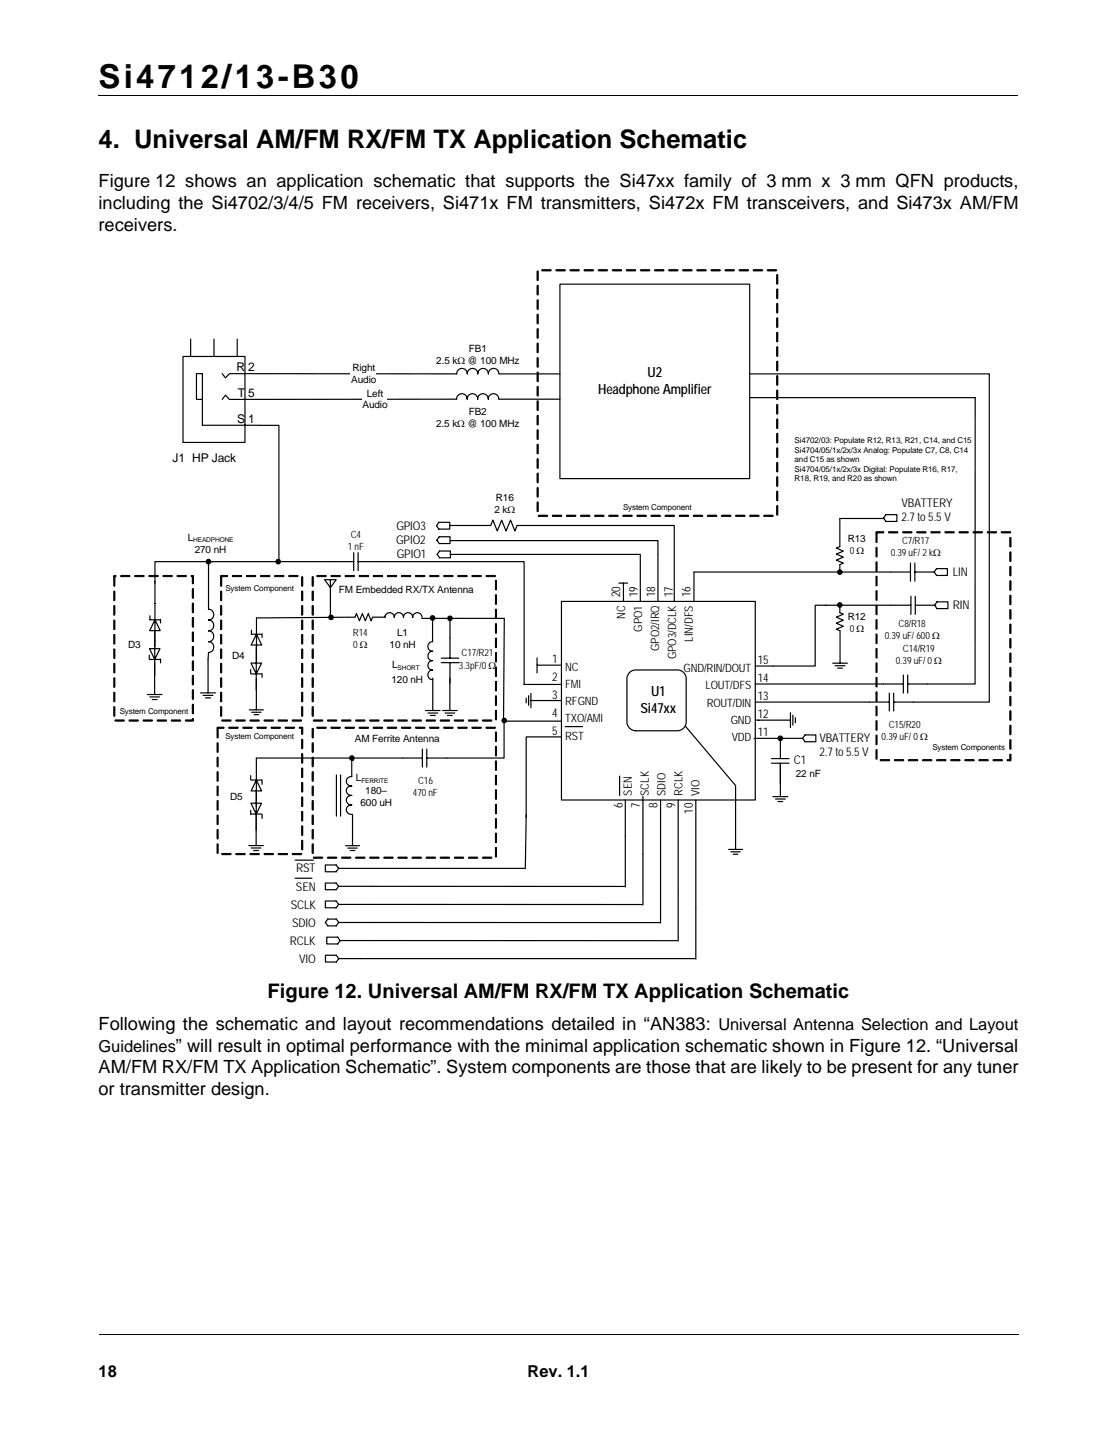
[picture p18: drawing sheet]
<svg xmlns="http://www.w3.org/2000/svg" width="216mm" height="279mm" viewBox="0 0 216 279" stroke-linecap="round" stroke-linejoin="round" font-family="sans-serif">
<defs><g id="words">
<text font-size="6.3" x="19" y="16.9">Si4712/13-B30</text>
<text font-size="4.9" x="19" y="28.7">4. Universal AM/FM RX/FM TX Application Schematic</text>
<text font-size="3.9" x="51.7" y="192.8">Figure 12. Universal AM/FM RX/FM TX Application Schematic</text>
<g font-size="3.5">
<text x="19" y="36.2">Figure 12 shows an application schematic that supports the Si47xx family of 3 mm x 3 mm QFN products,</text>
<text x="19" y="40.5">including the Si4702/3/4/5 FM receivers, Si471x FM transmitters, Si472x FM transceivers, and Si473x AM/FM</text>
<text x="19" y="44.7">receivers.</text>
<text x="19" y="198.9">Following the schematic and layout recommendations detailed in “AN383: Universal Antenna Selection and Layout</text>
<text x="19.1" y="207.4">AM/FM RX/FM TX Application Schematic”. System components are those that are likely to be present for any tuner</text>
<text x="19.1" y="211.6">or transmitter design.</text>
</g>
<g font-size="3.2">
<text x="19.1" y="203.2">Guidelines” will result in optimal performance with the minimal application schematic shown in Figure 12. “Universal</text>
<text x="19" y="266">18</text>
<text x="102" y="266">Rev. 1.1</text>
</g>
<g font-size="2.7">
<text x="115.6" y="76.1">Headphone Amplifier</text>
<text x="125.2" y="72.9">U2</text>
<text x="123.8" y="137.8">Si47xx</text>
<text x="125.9" y="134.6">U1</text>
</g>
<g font-size="2.3">
<text x="45.7" y="71.6">R 2</text>
<text x="46" y="76.7">T 5</text>
<text x="45.8" y="81.8">S 1</text>
<text x="33.4" y="89.2">J1 HP Jack</text>
<text x="174.2" y="98">VBATTERY</text>
<text x="174.2" y="100.8">2.7 to 5.5 V</text>
<text x="76.6" y="105.2">GPIO2</text>
<text x="76.6" y="102.4">GPIO3</text>
<text x="76.7" y="107.8">GPIO1</text>
<text x="184.2" y="111.2">LIN</text>
<text x="119.8" y="115.4" transform="rotate(-90 119.8 115.4)">20</text>
<text x="123.3" y="115.4" transform="rotate(-90 123.3 115.4)">19</text>
<text x="126.7" y="115.4" transform="rotate(-90 126.7 115.4)">18</text>
<text x="130.1" y="115.4" transform="rotate(-90 130.1 115.4)">17</text>
<text x="133.5" y="115.4" transform="rotate(-90 133.5 115.4)">16</text>
<text x="184.2" y="117.6">RIN</text>
<text x="106.7" y="128.1">1</text>
<text x="106.7" y="131.6">2</text>
<text x="146.5" y="128.3">15</text>
<text x="146.5" y="131.7">14</text>
<text x="106.7" y="135.1">3</text>
<text x="146.5" y="135.2">13</text>
<text x="106.7" y="138.6">4</text>
<text x="106.7" y="142.1">5</text>
<text x="146.5" y="138.7">12</text>
<text x="146.5" y="142.2">11</text>
<text x="158.4" y="143.3">VBATTERY</text>
<text x="153.5" y="147.7">C1</text>
<text x="158.4" y="146.1">2.7 to 5.5 V</text>
<text x="120.3" y="156.2" transform="rotate(-90 120.3 156.2)">6</text>
<text x="123.7" y="156.2" transform="rotate(-90 123.7 156.2)">7</text>
<text x="127.1" y="156.2" transform="rotate(-90 127.1 156.2)">8</text>
<text x="130.5" y="156.2" transform="rotate(-90 130.5 156.2)">9</text>
<text x="133.9" y="157.2" transform="rotate(-90 133.9 157.2)">10</text>
<text x="57.2" y="172.1">SEN</text>
<text x="57.2" y="168.6">RST</text>
<text x="56.2" y="175.6">SCLK</text>
<text x="56.5" y="179.1">SDIO</text>
<text x="56" y="182.5">RCLK</text>
<text x="57.8" y="186.2">VIO</text>
</g>
<g font-size="2.2">
<text x="120.9" y="119.6" transform="rotate(-90 120.9 119.6)">NC</text>
<text x="124.1" y="122" transform="rotate(-90 124.1 122)">GPO1</text>
<text x="127.4" y="125.8" transform="rotate(-90 127.4 125.8)">GPO2/IRQ</text>
<text x="133.9" y="124" transform="rotate(-90 133.9 124)">LIN/DFS</text>
<text x="109.3" y="129.6">NC</text>
<text x="130.7" y="127.4" transform="rotate(-90 130.7 127.4)">GPO3/DCLK</text>
<text x="132.1" y="129.8">GND/RIN/DOUT</text>
<text x="109.3" y="132.9">FMI</text>
<text x="109.3" y="136.2">RFGND</text>
<text x="136.4" y="133.2">LOUT/DFS</text>
<text x="136.6" y="136.5">ROUT/DIN</text>
<text x="109.3" y="139.6">TXO/AMI</text>
<text x="109.3" y="142.9">RST</text>
<text x="141.2" y="139.8">GND</text>
<text x="141.4" y="143.2">VDD</text>
<text x="122.1" y="153.8" transform="rotate(-90 122.1 153.8)">SEN</text>
<text x="125.4" y="153.8" transform="rotate(-90 125.4 153.8)">SCLK</text>
<text x="128.7" y="153.8" transform="rotate(-90 128.7 153.8)">SDIO</text>
<text x="131.9" y="153.8" transform="rotate(-90 131.9 153.8)">RCLK</text>
<text x="135.2" y="153.8" transform="rotate(-90 135.2 153.8)">VIO</text>
</g>
<g font-size="1.9">
<text x="68.1" y="71.6">Right</text>
<text x="84.3" y="70.4">2.5 kΩ @ 100 MHz</text>
<text x="90.6" y="68.1">FB1</text>
<text x="67.9" y="74">Audio</text>
<text x="70.9" y="76.6">Left</text>
<text x="70.1" y="78.9">Audio</text>
<text x="84.3" y="82.5">2.5 kΩ @ 100 MHz</text>
<text x="90.6" y="80.2">FB2</text>
<text x="95.6" y="99.1">2 kΩ</text>
<text x="95.8" y="96.8">R16</text>
<text x="36.3" y="104.5">L</text>
<text x="37.7" y="106.8">270 nH</text>
<text x="67.2" y="106.3">1 nF</text>
<text x="67.8" y="104">C4</text>
<text x="163.9" y="104.6">R13</text>
<text x="164.2" y="107">0Ω</text>
<text x="172.2" y="107.4">0.39 uF/ 2 kΩ</text>
<text x="174.4" y="105.1">C7/R17</text>
<text x="65.5" y="114.5">FM Embedded RX/TX Antenna</text>
<text x="163.9" y="119.7">R12</text>
<text x="24.7" y="125.2">D3</text>
<text x="68.2" y="122.9">R14</text>
<text x="68.3" y="125.2">0Ω</text>
<text x="75.3" y="125.3">10 nH</text>
<text x="76.8" y="122.9">L1</text>
<text x="164.2" y="122">0Ω</text>
<text x="171" y="123.4">0.39 uF/ 600Ω</text>
<text x="173.7" y="121.1">C8/R18</text>
<text x="44.9" y="127.3">D4</text>
<text x="75.7" y="132">120 nH</text>
<text x="75.8" y="129.1">L</text>
<text x="88.7" y="129.2">3.3pF/0Ω</text>
<text x="89.2" y="126.8">C17/R21</text>
<text x="173.1" y="128.4">0.39 uF/ 0Ω</text>
<text x="174.5" y="126.1">C14/R19</text>
<text x="68.6" y="143.3">AM Ferrite Antenna</text>
<text x="170.4" y="143.1">0.39 uF/ 0Ω</text>
<text x="171.8" y="140.7">C15/R20</text>
<text x="44.5" y="154.5">D5</text>
<text x="68.8" y="150.9">L</text>
<text x="69.7" y="155.7">600 uH</text>
<text x="70.6" y="153.4">180–</text>
<text x="79.8" y="153.8">470 nF</text>
<text x="80.8" y="151.5">C16</text>
<text x="153.8" y="150.1">22 nF</text>
</g>
<g font-size="1.6">
<text x="153.6" y="85.6">Si4702/03: Populate R12, R13, R21, C14, and C15</text>
<text x="153.6" y="87.4">Si4704/05/1x/2x/3x Analog: Populate C7, C8, C14</text>
<text x="153.6" y="89.3">and C15 as shown</text>
<text x="153.6" y="91.2">Si4704/05/1x/2x/3x Digital: Populate R16, R17,</text>
<text x="153.6" y="93">R18, R19, and R20 as shown</text>
<text x="120.4" y="98.5">System Component</text>
<text x="43.6" y="114.2">System Component</text>
<text x="23.1" y="137.9">System Component</text>
<text x="43.6" y="142.8">System Component</text>
<text x="180.2" y="144.9">System Components</text>
</g>
<text font-size="1.3" x="37.3" y="104.7">HEADPHONE</text>
<g font-size="1.2">
<text x="76.9" y="129.4">SHORT</text>
<text x="69.8" y="151.2">FERRITE</text>
</g>
</g></defs>
<path d="M19 18.4h177.8M19.1 257.8h177.8" fill="none" stroke="#000" stroke-width=".19"/>
<g fill="#fff">
<path d="M166.6 259.6h30.7v14.7h-30.7z"/>
<path d="M20.2 51.8h175.5v135.9h-175.5z"/>
</g>
<g fill="none" stroke="#000" stroke-width=".23">
<path d="M35.4 68.9h11.9v16.6h-11.9zM39.1 72.2v10h11.2M42.9 72.2l.7 .8 .7-.8h3M42.9 77.2l.7-.9 .7 .9h3M88.3 77.1a1.02 1.02 0 0 1 1-1 1.02 1.02 0 0 1 1 1 1.02 1.02 0 0 1 1-1 1.02 1.02 0 0 1 1 1 1.03 1.03 0 0 1 1.1-1 1.03 1.03 0 0 1 1 1 1.01 1.01 0 0 1 1-1 1.01 1.01 0 0 1 1 1M88.3 72.2a1.02 1.02 0 0 1 1-1 1.02 1.02 0 0 1 1 1 1.02 1.02 0 0 1 1-1 1.02 1.02 0 0 1 1.1 1 1.03 1.03 0 0 1 1-1 1.03 1.03 0 0 1 1 1 1.02 1.02 0 0 1 1-1 1.02 1.02 0 0 1 1 1M144.9 76.8h43.6M188.5 76.8v55.2M171.2 99.4h2.2v1.4h-2.2l-.4-.7zM40.3 117.7a1.04 1.04 0 0 1 1 1.1 1.04 1.04 0 0 1-1 1 1.05 1.05 0 0 1 1 1.1 1.05 1.05 0 0 1-1 1 1.05 1.05 0 0 1 1 1 1.05 1.05 0 0 1-1 1.1 1.04 1.04 0 0 1 1 1 1.04 1.04 0 0 1-1 1.1M63.9 112h1.1l-1.1 1.5v-1.5h-1.2l1.2 1.5v5.8M64.5 108.5h3.9"/>
<path d="M68.4 106.8v3.5M69.2 106.8v3.5M69.2 108.5h3.8M84.8 100.9h2.1v1.3h-2.1l-.4-.6zM84.9 103.7h2.1v1.3h-2.1l-.5-.6zM85 106.5h2.1v1.3h-2.1l-.5-.7zM108.5 116.2h37.5v38.4h-37.5zM119.6 112.7h1.7M120.5 112.7v3.5M123.8 110v6.2M127.2 107.2v9M162.3 116.9v1.5l.7 .3-1.4 .6 1.4 .5-1.4 .6 1.4 .6-1.4 .6 .7 .3"/>
<path d="M170.8 100.2h-8.5v5.4l-.7 .3 1.4 .6-1.4 .6 1.4 .6-1.4 .5 1.4 .6-.7 .3v1.4M176 110.5h-41.9v5.7M176 108.8v3.5M176.1 116.9h-18.5v11.8h-11.6M176.1 115.2v3.5M176.8 110.5h3.9M176.8 108.8v3.5M176.9 116.9h3.8M176.9 115.2v3.5M181 109.9h2.1v1.3h-2.1l-.4-.7zM181.1 116.3h2.1v1.3h-2.1l-.4-.7zM38.8 133.9h2.9"/>
<path d="M39.2 134.4h2M39.7 134.9h1M40.2 127.4v6.5M83.6 124l-.6 .2-.3 .6v.3l.3 .5 .6 .2a.89 .89 0 0 0-.8 1.2l.3 .5 .4 .2a.92 .92 0 0 0-.6 1.4l.2 .2 .5 .2-.7 .3-.2 .8 .4 .6 .5 .1M85.3 128h3.4M85.3 127.2h3.4M85.6 137.3h2.8M86 137.8h1.9M86.5 138.2h.9M87 131v6.3M87 123.3v3.9M87 128v4"/>
<path d="M97.2 139.3h11.3M101.7 134.9v.9M102.2 134.4v1.9M102.6 134v2.8M102.6 135.4h5.9M103.8 127.1v2.9M103.8 128.5h4.7M121.6 130.1l.5-.5 .5-.1h8.6l.8 .3 .4 .6 .2 .5v8.8a1.73 1.73 0 0 1-1.6 1.5h-8.1a1.81 1.81 0 0 1-1.7-1.5v-8.8zM146 139.1h6.8M152.8 137.7v2.9M153.2 138.2v1.9M153.7 138.7v.9"/>
<path d="M161 128.1h2.8M161.4 128.6h1.9M161.9 129.1h1M162.4 121.9v6.2M171.9 133.9v3.5M171.9 135.7h-25.9M172.7 133.9v3.5M172.7 135.7h3.9M174.6 130.4v3.5M174.6 132.2h-28.7M175.5 130.4v3.5M175.5 132.2h13"/>
<path d="M49.5 157.1v6.3M65 149.7v8M65.8 149.7v8M68 150.1h-.5a.88 .88 0 0 0-.5 1.3l.4 .3 .6 .2-.7 .2a.87 .87 0 0 0-.1 1.3l.8 .3-.5 .1-.5 .4v.6l.1 .3a.9 .9 0 0 0 .9 .4l-.8 .3-.2 .5v.4l.2 .4 .4 .2 .4 .1M101.7 142.6v15.4M101.7 142.4h6.8M109.2 140.4h3.4M119.8 150v3.7M120.9 154.6v7M124.3 153.9v11.2M127.7 154.6v13.9M131.1 154.6v17.4"/>
<path d="M134.5 154.6v20.9M142.2 158.1v6M145.8 142.7h9.4M149.1 147.5h3.4M149.1 146.6h3.4M149.4 153.9h2.9M149.9 154.4h1.9M150.4 154.9h.9M150.8 142.7v3.9M150.8 147.5v6.4M155.6 142h2.1v1.3h-2.1l-.5-.6zM48.1 163.4h2.8"/>
<path d="M48.6 163.9h1.8M49 164.3h1M57 169.7h3.3M57 166.2h3.6M62.9 167.1h2.1l.4 .7-.4 .6h-2.1zM62.9 170.6h2.1l.4 .7-.4 .6h-2.1zM62.9 174.1h2.1l.4 .7-.4 .6h-2.1zM63.4 177.6h1.6l.5 .6-.5 .7h-1.6l-.5-.7zM65.4 167.8h6.6M65.4 171.3h6.6M65.4 174.8h6.6M65.5 178.2h6.5"/>
<path d="M140.8 164.1h2.7M141.3 164.6h1.8M141.7 165.1h.9M62.9 184.6h2.1l.5 .6-.5 .7h-2.1zM63.2 181.1h2.1l.4 .6-.4 .7h-2.1zM65.5 185.2h4.2M65.7 181.7h6.6"/>
</g>
<g fill="#000" stroke="#000" stroke-width=".19">
<path d="M22 111.5h.2l-.1 1.8-.1-.1zM22 114.3h.2l-.1 1.8-.1-.1zM22 117l.2 .1-.1 1.8-.1-.1zM22 119.8l.2 .1-.1 1.8-.1-.1zM22 122.6l.2 .1-.1 1.8-.1-.1zM22 125.4l.2 .1-.1 1.7h-.1zM22 128.2h.2l-.1 1.8h-.1zM22 131h.2l-.1 1.8h-.1zM22 133.8h.2l-.1 1.8h-.1zM22 136.6h.2l-.1 1.8-.1-.1zM22.2 139.1h1.8v.1l-.1 .1h-1.6zM25 139.1h1.7l.1 .1-.2 .1h-1.6zM27.7 139.1h1.7l.1 .2h-1.8zM30.4 139.1h1.7l.1 .1-.1 .1h-1.6zM33.1 139.1h1.8v.1l-.1 .1h-1.6zM35.8 139.1h1.5l-.1 .1v-.3h.2l-.1 .4h-1.4zM37.2 136.1h.2l-.1 1.8-.1-.1zM37.2 133.3l.2 .1-.1 1.7-.1-.1zM37.2 130.5l.2 .1-.1 1.7-.1-.1zM37.2 127.7l.2 .1-.1 1.8-.1-.1zM37.2 124.9l.2 .1-.1 1.8-.1-.1zM37.2 122.1l.2 .1-.1 1.8-.1-.1zM37.2 119.4h.2l-.1 1.8-.1-.1zM37.2 116.6h.2l-.1 1.8-.1-.1zM37.2 113.7l.2 .1-.1 1.8-.1-.1zM37 111.2l.4 .1-.1 1.5-.1-.1v-1.4l.1 .1h-.3zM34.2 111.2h1.8v.1v.1h-1.7zM31.5 111.2h1.7l.1 .2h-1.7zM28.8 111.2h1.7l.1 .1-.1 .1h-1.7zM26.1 111.2h1.7l.1 .1-.1 .1h-1.7zM23.3 111.2h1.8v.2h-1.7zM22 111.2h.3l.1 .1-.3 .1z"/>
<path d="M60.3 111.5h.3l-.1 1.8-.2-.1zM60.3 114.3h.3l-.1 1.8-.2-.1zM60.4 117l.2 .1-.1 1.8-.2-.1zM60.4 119.8l.2 .1-.1 1.8-.2-.1zM60.4 122.6l.2 .1-.1 1.8-.2-.1zM60.3 125.4l.3 .1-.1 1.7-.2-.1zM60.3 128.2h.3l-.1 1.8-.2-.1zM60.3 131h.3l-.1 1.8-.2-.1zM60.4 133.8h.2l-.1 1.8-.2-.1zM60.4 136.6h.2l-.1 1.8-.2-.1zM60.6 139.1h1.7l.1 .1-.1 .1h-1.7zM63.3 139.1h1.7l.1 .1-.1 .1h-1.6zM66 139.1h1.8v.2h-1.7zM68.7 139.1h1.8v.1v.1h-1.7zM71.5 139.1h1.7l.1 .1-.1 .1h-1.7zM74.2 139.1h1.7l.1 .2h-1.7zM76.9 139.1h1.8v.1l-.1 .1h-1.6zM79.7 139.1h1.7v.1v.1h-1.7zM82.4 139.1h1.7l.1 .1-.1 .1h-1.7zM85.1 139.1h1.7l.1 .2h-1.7zM87.8 139.1h1.8v.1l-.1 .1h-1.6zM90.6 139.1h1.7l.1 .1-.1 .1h-1.7zM93.3 139.1h1.7l.1 .2h-1.8zM95.8 137.3h.2l-.1 1.8-.1-.1zM95.8 134.5h.2l-.1 1.8-.1-.1zM95.8 131.7h.2l-.1 1.8h-.1zM95.8 128.9h.2l-.1 1.8h-.1zM95.8 126.1h.2l-.1 1.8h-.1zM95.8 123.3h.2l-.1 1.9-.1-.1zM95.8 120.5h.2l-.1 1.9-.1-.1zM95.8 117.7l.2 .1-.1 1.8-.1-.1zM95.8 114.9l.2 .1-.1 1.8-.1-.1zM95.8 112.2h.2l-.1 1.8-.1-.1zM93.9 111.2h1.8l.1 .1-.1 .1h-1.7zM91.3 111.2h1.6l.1 .1-.1 .1h-1.6zM88.5 111.2h1.7l.1 .1-.1 .1h-1.6zM85.8 111.2h1.7l.1 .2h-1.8zM83.1 111.2h1.7l.1 .1-.1 .1h-1.7zM80.3 111.2h1.8v.1v.1h-1.7zM77.6 111.2h1.7l.1 .2h-1.7zM74.9 111.2h1.7l.1 .1-.1 .1h-1.7zM72.2 111.2h1.7l.1 .1-.1 .1h-1.7zM69.4 111.2h1.8v.2h-1.7zM66.7 111.2h1.7l.1 .1-.1 .1h-1.6zM64 111.2h1.7l.1 .1-.1 .1h-1.7zM61.3 111.2h1.7l.1 .1-.1 .1h-1.7z"/>
<path d="M169.3 103h.2l-.1 1.8h-.1zM169.3 105.8h.2v1.8h-.2zM169.3 108.6h.2v1.8h-.2zM169.4 111.4h.1l-.1 1.8h-.1zM169.3 114.2h.2l-.1 1.8h-.1zM169.3 116.9l.2 .1-.1 1.8-.1-.1zM169.3 119.8h.2l-.1 1.8-.1-.1zM169.3 122.5l.2 .1v1.8l-.2-.1zM169.3 125.3h.2v1.8h-.2zM169.4 128.1h.1l-.1 1.8h-.1zM169.3 130.9h.2l-.1 1.8h-.1zM169.3 133.7h.2l-.1 1.8h-.1zM169.3 136.5h.2l-.1 1.8h-.1zM169.4 139.3h.1l-.1 1.8h-.1zM169.3 142.1h.2v1.8l-.2-.1zM169.4 144.8l.1 .1v1.8l-.2-.1zM170.2 146.8h1.7l.1 .1-.1 .1h-1.7zM172.9 146.8h1.7l.1 .1-.1 .1h-1.7zM175.6 146.9l1.7-.1 .1 .1-1.8 .1zM178.4 146.8h1.6l.1 .1v.1h-1.7zM181.1 146.8h1.7l.1 .1-.1 .1h-1.7zM183.8 146.8h1.7l.1 .1-1.8 .1zM186.5 146.8h1.7l.1 .1-.1 .1h-1.7zM189.2 146.8h1.7l.1 .1v.1h-1.7zM191.9 146.8h1.8l.1 .1-.1 .1h-1.7zM195.2 145.8h.2v1.2h-.7v-.2h.6l-.1 .1zM195.2 143h.2v1.7l-.1 .1-.1-.1zM195.2 140.1l.2 .1v1.7l-.1 .1-.1-.1zM195.2 137.4h.2v1.7l-.1 .1-.1-.1zM195.2 134.6h.2v1.7l-.1 .1-.1-.1zM195.2 131.8h.2v1.7l-.1 .1-.1-.1zM195.2 129l.2 .1-.1 1.7-.1-.1zM195.2 126.2l.2 .1-.1 1.7-.1-.1zM195.2 123.4l.2 .1v1.6l-.1 .1-.1-.1zM195.2 120.6l.2 .1v1.6l-.1 .1-.1-.1zM195.2 117.8l.2 .1v1.6l-.1 .2-.1-.2zM195.2 115l.2 .1v1.7l-.1 .1-.1-.1zM195.2 112.2l.2 .1-.1 1.8-.1-.1zM195.2 109.5h.2l-.1 1.8-.1-.1zM195.2 106.7h.2v1.7l-.1 .1-.1-.1zM195.2 103.9h.2v1.7l-.1 .1-.1-.1zM193.6 102.7h1.7v.2l-1.7 .1zM190.8 102.8l1.8-.1v.1l-.1 .2h-1.6zM188.1 102.8l1.7-.1 .1 .1-.1 .2h-1.6zM185.4 102.7h1.7l.1 .1-.1 .2h-1.7zM182.7 102.8l1.7-.1v.2l-1.7 .1zM180 102.7h1.7v.1l-.1 .2h-1.6zM177.2 102.7h1.7l.1 .1-.1 .2h-1.6zM174.5 102.7h1.7l.1 .2-1.7 .1zM171.8 102.7h1.7l.1 .1-.1 .2h-1.7zM169.3 102.8l1.5-.1v.1l-.1 .2h-1.3z"/>
</g>
<g fill="#000">
<circle cx="162.3" cy="116.9" r=".44"/>
<circle cx="162.3" cy="110.6" r=".44"/>
<circle cx="150.8" cy="142.7" r=".43"/>
</g>
<g fill="none" stroke="#000" stroke-width=".19">
<circle cx="162.3" cy="116.9" r=".44"/>
<circle cx="162.3" cy="110.6" r=".44"/>
<circle cx="150.8" cy="142.7" r=".43"/>
</g>
<path d="M38 72.2h1.1v5h-1.1z" fill="#fff"/>
<path d="M36.9 65.5v3.4M38 72.2h1.1v5h-1.1zM41.4 65.5v3.4M45.8 65.5v3.4M47.3 72.2h41" fill="none" stroke="#000" stroke-width=".23"/>
<path d="M67.8 69.9h4.9v4.6h-4.9z" fill="#fff"/>
<path d="M88.3 77.1l-41 .1" fill="none" stroke="#000" stroke-width=".23"/>
<path d="M70 74.9h4.8v4.6h-4.8z" fill="#fff"/>
<g fill="none" stroke="#000" stroke-width=".23">
<path d="M108.2 54.9h36.7v37.6h-36.7zM96.4 77.1h11.8M96.4 72.2h11.8M144.9 72.2h46.3v63.5h-14.6M50.3 82.2h3.6v26.3h-23.9v4.2M41.1 108.5h-.8v9.2M53.8 108.5h10.7M68.6 119.3l.3-.7 .6 1.4 .5-1.4 .6 1.4 .6-1.4 .5 1.4 .3-.7M73 108.5h28.3v23.7h7.2M74.4 119.3v-.3a.91 .91 0 0 1 1-.6 .91 .91 0 0 1 .8 .9 .88 .88 0 0 1 .9-.9 .88 .88 0 0 1 .9 .9 .9 .9 0 0 1 .9-.9 .9 .9 0 0 1 .9 .9 .89 .89 0 0 1 .9-.9 .89 .89 0 0 1 .9 .9M86.9 101.5h7.9l.5-1 .8 2.1 .9-2.1 .8 2.1 .9-2.1 .8 2.1 .4-1.1h30.4v14.7M87 104.5h40.2v2.6"/>
<path d="M87.1 107.1h36.7v2.8M28.5 134.2h2.8M29 134.7h1.8M29.4 135.2h1M29.9 127.9v6.3M40.3 126.1l-.1 1.3M48.2 137.2h2.7M48.6 137.6h1.9M49.1 138.1h.9M49.6 131.1v6.1M82.2 137.3h2.9M82.7 137.8h1.9"/>
<path d="M83.2 138.2h.9M83.7 131v6.3M49.6 146.5h32M68.1 157.4v6M81.6 144.7v3.5M82.5 144.7v3.5M82.5 146.5h3.8M101.7 157.4l-.2 10.4h-29.5M132.4 140.3l9.8 11.5v6.3M66.8 163.4h2.7M67.2 163.9h1.8M67.7 164.3h.9"/>
<path d="M72 178.2l55.5 .1M72 174.8h52.1M72 171.3h48.7M69.7 185.2h64.6M72.3 181.7l58.6 .1"/>
</g>
<g fill="#000" stroke="#000" stroke-width=".19">
<path d="M103.9 52.3l.1 .2-.1 1.7-.1-.1zM103.8 55.2h.2l-.1 1.8-.1-.1zM103.8 58h.2v1.8l-.2-.1zM103.9 60.7l.1 .1v1.8l-.2-.1zM103.9 63.5l.1 .1-.1 1.8-.1-.1zM103.8 66.4h.2l-.1 1.8-.1-.1zM103.8 69.1l.2 .1-.1 1.8-.1-.1zM103.8 71.9l.2 .1-.1 1.7h-.1zM103.8 74.7l.2 .1v1.7l-.2-.1zM103.9 77.5l.1 .1v1.7l-.2-.1zM103.9 80.3h.1l-.1 1.8-.1-.1zM103.9 83l.1 .1-.1 1.8-.1-.1zM103.8 85.9h.2l-.1 1.8-.1-.1zM103.9 88.6l.1 .1-.1 1.8-.1-.1zM103.9 91.4l.1 .1-.1 1.8-.1-.1zM103.9 94.2l.1 .1v1.8l-.2-.1zM103.9 97l.1 .1v1.7h-.2zM104.1 99.6l1.7-.1 .1 .2-1.8 .1zM106.8 99.6l1.7-.1 .1 .2-1.8 .1zM109.5 99.6l1.7-.1 .1 .2-1.8 .1zM112.2 99.6l1.7-.1 .1 .2-1.7 .1zM115 99.6l1.7-.1 .1 .2-1.8 .1zM117.7 99.6l1.7-.1 .1 .2-1.8 .1zM120.4 99.6l1.7-.1 .1 .2-1.8 .1zM123.1 99.6l1.7-.1 .1 .2-1.7 .1zM125.8 99.6l1.8-.1v.2l-1.7 .1zM128.6 99.6l1.7-.1 .1 .2-1.8 .1zM131.3 99.6l1.7-.1 .1 .2-1.8 .1zM134 99.6l1.7-.1 .1 .2-1.8 .1zM136.7 99.6l1.8-.1v.2l-1.7 .1zM139.5 99.6l1.7-.1 .1 .2-1.8 .1zM142.2 99.6l1.7-.1 .1 .2-1.8 .1zM144.9 99.6l1.7-.1 .1 .2-1.8 .1zM147.6 99.6l1.8-.1v.2l-1.7 .1zM150.1 97.7l.2 .1v1.7h-.2zM150.1 95h.2v1.8l-.2-.1zM150.1 92.2h.2v1.8l-.2-.1zM150.2 89.3l.1 .1v1.8l-.2-.1zM150.1 86.6h.2v1.8l-.2-.1zM150.1 83.8h.2v1.8l-.2-.1zM150.1 81h.2v1.8l-.2-.1zM150.1 78.2l.2 .1v1.7l-.2-.1zM150.1 75.4l.2 .1v1.7l-.2-.1zM150.1 72.6l.2 .1v1.7l-.2-.1zM150.1 69.8l.2 .1v1.7h-.2zM150.1 67.1h.2v1.8l-.2-.1zM150.1 64.3h.2v1.8l-.2-.1zM150.1 61.5h.2v1.8l-.2-.1zM150.1 58.7h.2v1.8l-.2-.1zM150.1 55.9h.2v1.8l-.2-.1zM150.2 53l.1 .1v1.8l-.2-.1zM148.3 52.2l1.7-.1 .1 .2h-1.7zM145.6 52.2l1.7-.1 .1 .2h-1.7zM142.9 52.2l1.7-.1 .1 .2h-1.8zM140.1 52.2l1.8-.1v.2h-1.7zM137.5 52.1h1.6l.1 .2h-1.7zM134.7 52.2l1.7-.1 .1 .2h-1.7zM132 52.2l1.7-.1 .1 .2h-1.8zM129.2 52.2l1.8-.1v.2h-1.7zM126.5 52.2l1.7-.1 .1 .2h-1.7zM123.8 52.2l1.7-.1 .1 .2h-1.7zM121.1 52.1h1.7l.1 .2h-1.8zM118.4 52.1h1.7l.1 .2h-1.8zM115.6 52.2l1.7-.1 .1 .2h-1.7zM112.9 52.2l1.7-.1 .1 .2h-1.7zM110.2 52.2l1.7-.1 .1 .2h-1.7zM107.5 52.2l1.7-.1 .1 .2h-1.8zM104.8 52.1h1.6l.1 .2h-1.7z"/>
<path d="M42.7 111.5h.2l-.1 1.8-.2-.1zM42.7 114.2l.2 .1-.1 1.8-.2-.1zM42.7 117l.2 .1-.1 1.8-.2-.1zM42.7 119.8l.2 .1-.1 1.8-.2-.1zM42.7 122.6l.2 .1-.1 1.8-.2-.1zM42.7 125.4l.2 .1-.1 1.7-.2-.1zM42.7 128.2h.2l-.1 1.8-.2-.1zM42.7 131h.2l-.1 1.8-.2-.1zM42.7 133.8h.2l-.1 1.8-.2-.1zM42.7 136.6h.2l-.1 1.8-.2-.1zM42.9 139.1h1.7l.1 .2h-1.8zM45.6 139.1h1.7l.1 .1-.1 .1h-1.6zM48.3 139.1h1.8v.1l-.1 .1h-1.6zM51 139.1h1.8v.2h-1.7zM53.8 139.1h1.7l.1 .2h-1.8zM56.5 139.1h1.7l.1 .1-.1 .1h-1.6zM58.3 136.6h.2l-.1 1.8-.1-.1zM58.3 133.8h.2l-.1 1.8-.1-.1zM58.3 131h.2l-.1 1.8-.1-.1zM58.4 128.2h.1l-.1 1.8-.1-.1zM58.3 125.4l.2 .1-.1 1.7-.1-.1zM58.3 122.6l.2 .1-.1 1.8-.1-.1zM58.3 119.8l.2 .1-.1 1.8-.1-.1zM58.3 117l.2 .1-.1 1.8-.1-.1zM58.3 114.2l.2 .1-.1 1.8-.1-.1zM58.4 111.4l.1 .1-.1 1.8-.1-.1zM55.9 111.2h1.6l.1 .1-.1 .1h-1.6zM53.1 111.2h1.7l.1 .1-.1 .1h-1.7zM50.4 111.2h1.7l.1 .2h-1.8zM47.6 111.2h1.8v.1v.1h-1.7zM45 111.2h1.7v.1v.1h-1.7zM42.7 111.2h1.2l.1 .2h-1.3z"/>
<path d="M42 140.8h.2l-.1 1.8-.1-.1zM42 143.6h.2l-.1 1.8-.1-.1zM42 146.3h.2l-.1 1.9-.1-.1zM42 149.1h.2l-.1 1.9-.1-.1zM42 151.9h.2l-.1 1.9-.1-.1zM42 154.7h.2l-.1 1.8h-.1zM42 157.5h.2l-.1 1.8h-.1zM42 160.3h.2l-.1 1.8h-.1zM42 163l.2 .1-.1 1.8h-.1zM42.9 165l1.7-.1 .1 .2h-1.8zM45.6 165l1.7-.1 .1 .2h-1.7zM48.3 165l1.7-.1 .1 .2h-1.7zM51 165l1.8-.1v.2h-1.7zM53.8 165l1.7-.1 .1 .2h-1.8zM56.5 165l1.7-.1 .1 .2h-1.8zM58.4 162.3l.1 .2-.1 1.7-.1-.1zM58.3 159.6l.2 .1-.1 1.7-.1-.1zM58.3 156.8l.2 .1-.1 1.7-.1-.1zM58.3 154l.2 .1-.1 1.8-.1-.2zM58.3 151.2l.2 .1-.1 1.8-.1-.1zM58.3 148.4l.2 .1-.1 1.8-.1-.1zM58.3 145.6l.2 .1-.1 1.8-.1-.1zM58.3 142.9h.2l-.1 1.8-.1-.1zM57.8 140.5l.7 .1-.1 1.3-.1-.1v-1.2l.1 .1h-.5zM55.2 140.5h1.7v.1v.1h-1.7zM52.4 140.5h1.7l.1 .1-.1 .1h-1.6zM49.7 140.5h1.7l.1 .1-.1 .1h-1.7zM47 140.5h1.7v.2h-1.7zM44.2 140.5h1.8v.1v.1h-1.7zM42 140.5h1.2l.1 .1-.1 .1h-1.2z"/>
<path d="M60.3 140.8h.3l-.1 1.8-.2-.1zM60.3 143.6h.3l-.1 1.8-.2-.1zM60.3 146.3l.3 .1-.1 1.8-.2-.1zM60.3 149.1l.3 .1-.1 1.8-.2-.1zM60.4 151.9l.2 .1-.1 1.8-.2-.2zM60.4 154.7l.2 .1-.1 1.7-.2-.1zM60.3 157.5l.3 .1-.1 1.7-.2-.1zM60.3 160.3l.3 .1-.1 1.7-.2-.1zM60.4 163l.2 .2-.1 1.7-.2-.1zM60.6 165.6h1.7l.1 .1-.1 .1h-1.7zM63.4 165.6h1.6l.1 .1-.1 .1h-1.6zM66 165.7l1.8-.1v.2h-1.7zM68.7 165.7l1.8-.1v.1v.1h-1.7zM71.5 165.6h1.7l.1 .1-.1 .1h-1.7zM74.2 165.7l1.7-.1 .1 .2h-1.7zM76.9 165.7l1.8-.1v.1v.1h-1.7zM79.7 165.7l1.7-.1v.1v.1h-1.7zM82.4 165.7l1.7-.1 .1 .1-.1 .1h-1.7zM85.1 165.7l1.7-.1 .1 .2h-1.7zM87.8 165.7l1.8-.1v.1v.1h-1.7zM90.6 165.7l1.7-.1 .1 .1-.1 .1h-1.7zM93.3 165.7l1.7-.1 .1 .2h-1.8zM95.8 163.8h.2l-.1 1.8h-.1zM95.8 161h.2l-.1 1.8h-.1zM95.8 158.2h.2l-.1 1.8h-.1zM95.8 155.4h.2l-.1 1.8h-.1zM95.8 152.6h.2l-.1 1.9-.1-.1zM95.8 149.8h.2l-.1 1.9-.1-.1zM95.8 147h.2l-.1 1.9-.1-.1zM95.8 144.3h.2l-.1 1.8-.1-.1zM95.8 141.5h.2l-.1 1.8-.1-.1zM94 140.5h1.7l.1 .1-.1 .1h-1.7zM91.2 140.5h1.8v.1l-.1 .1h-1.6zM88.5 140.5h1.7l.1 .1-.1 .1h-1.6zM85.8 140.5h1.7l.1 .2h-1.7zM83.1 140.5h1.7l.1 .1-.1 .1h-1.7zM80.4 140.5h1.7v.1l-.1 .1h-1.6zM77.6 140.5h1.8v.2h-1.7zM74.9 140.5h1.7l.1 .1-.1 .1h-1.6zM72.2 140.5h1.7l.1 .1-.1 .1h-1.7zM69.4 140.5h1.8v.2h-1.7zM66.7 140.5h1.8v.1l-.1 .1h-1.6zM64 140.5h1.7l.1 .1-.1 .1h-1.6zM61.3 140.5h1.7l.1 .1-.1 .1h-1.7z"/>
</g>
<g fill="#000">
<circle cx="53.8" cy="108.5" r=".55"/>
<circle cx="97.5" cy="139.2" r=".54"/>
<circle cx="68" cy="146.5" r=".53"/>
</g>
<path d="M48.5 155.2h2l-1 2.1z" fill="#fff"/>
<path d="M48.5 155.2h2l-1 2.1zM48.5 157.3h2M49.5 152.1v8.3" fill="none" stroke="#000" stroke-width=".23"/>
<path d="M49.6 150.7l1 2.1h-2.1z" fill="#fff"/>
<path d="M97.4 139.7v6.8h-11.1M48.5 150.7h2.1M49.6 150.7l1 2.1h-2.1zM49.6 146.5v9.5M68.3 146.9h-.3v3.2" fill="none" stroke="#000" stroke-width=".23"/>
<path d="M48.5 128.1h2.1l-1.1 2.1z" fill="#fff"/>
<path d="M48.5 128.1h2.1l-1.1 2.1zM48.5 130.2h2.1M49.5 125v8.4" fill="none" stroke="#000" stroke-width=".23"/>
<path d="M49.6 122.6l1 2h-2.1z" fill="#fff"/>
<g fill="none" stroke="#000" stroke-width=".23">
<path d="M68.6 119.3l-19 .1v8.4M74.4 119v.3h-2.4M83.6 119.4v4.6M48.5 129.4v.8M48.5 122.6h2.1M48.6 121.8v.7M49.6 122.6l1 2h-2.1zM50.7 122.5v.7M50.7 130.2v.7M48.5 149.9v.8M48.5 156.6v.8M50.7 150.7v.9"/>
<path d="M50.7 157.4v.7"/>
</g>
<path d="M28.9 125.3h2l-1 2.1z" fill="#fff"/>
<path d="M28.9 125.3h2l-1 2.1zM28.9 127.4h2M29.9 122.2v8.4" fill="none" stroke="#000" stroke-width=".23"/>
<path d="M30 119.8l1 2.1h-2.1z" fill="#fff"/>
<g fill="none" stroke="#000" stroke-width=".23">
<path d="M28.9 119.8h2.1M29 119v.7M30 119.8l1 2.1h-2.1zM30 112.3v12.7M31 119.7v.7M81.5 119.5h16l-.2 19.8M87 119.5v3.8M28.9 126.6v.8M31 127.4v.7M120.9 161.6v9.8M124.3 165v9.9M127.7 168.5v9.9"/>
<path d="M131.1 172.1v9.7M134.5 175.5v9.8"/>
</g>
<g fill="#000">
<circle cx="40.3" cy="108.5" r=".55"/>
<circle cx="64" cy="119.3" r=".53"/>
<circle cx="83.6" cy="119.4" r=".55"/>
<circle cx="87" cy="119.5" r=".54"/>
</g>
<use href="#words"/>
</svg>
